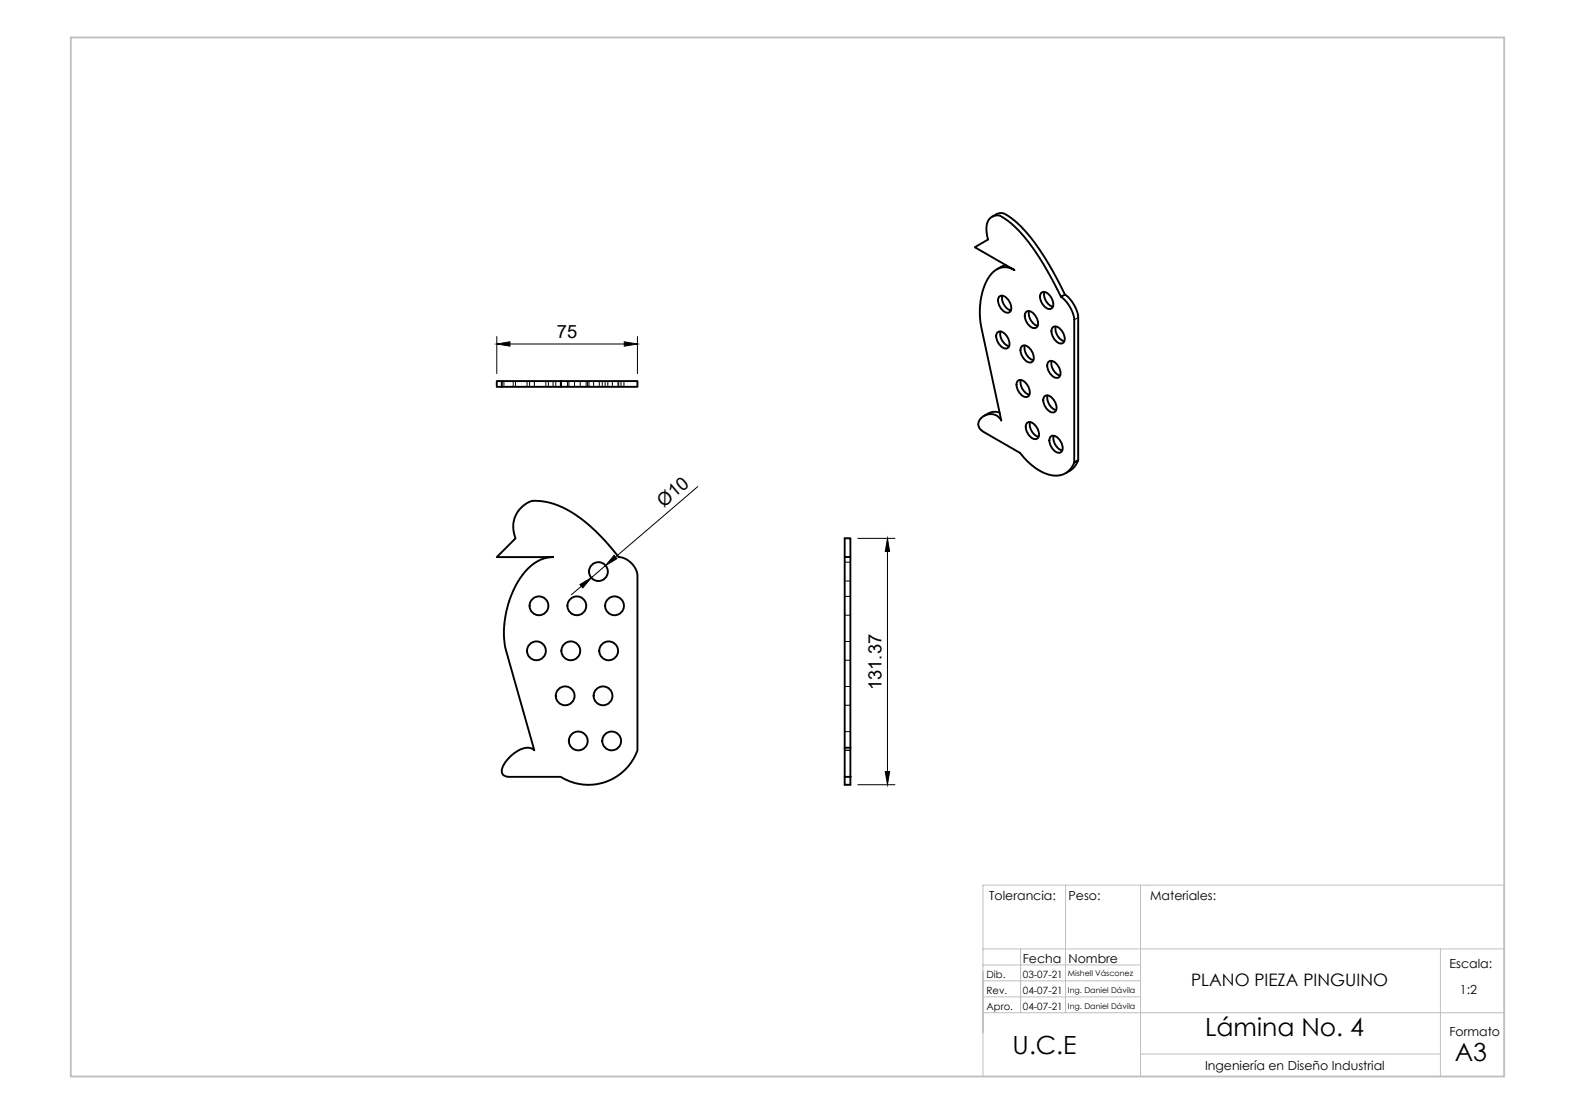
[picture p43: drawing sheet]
<svg xmlns="http://www.w3.org/2000/svg" width="420mm" height="297mm" viewBox="0 0 420 297" stroke-linecap="round" stroke-linejoin="round" font-family="sans-serif">
<defs><g id="words">
<g font-size="6.7">
<text x="270" y="281">U.C.E</text>
<text x="321.3" y="276.2">Lámina No. 4</text>
<text x="387.9" y="282.8">A3</text>
</g>
<g font-size="4.9">
<text x="148.5" y="90.2">75</text>
<text x="177" y="135.3" transform="rotate(-41 177 135.3)">Ø10</text>
<text x="235.1" y="184" transform="rotate(-90 235.1 184)">131.37</text>
</g>
<text font-size="4.6" x="317.6" y="262.9">PLANO PIEZA PINGUINO</text>
<g font-size="3.3">
<text x="263.8" y="240">Tolerancia:</text>
<text x="284.9" y="240">Peso:</text>
<text x="306.7" y="240">Materiales:</text>
<text x="272.8" y="256.8">Fecha</text>
<text x="284.9" y="256.8">Nombre</text>
<text x="386.5" y="258.1">Escala:</text>
<text x="389.3" y="265.1">1:2</text>
<text x="386.5" y="276.2">Formato</text>
<text x="321.3" y="285.3">Ingeniería en Diseño Industrial</text>
</g>
<g font-size="2.7">
<text x="263.1" y="260.8">Dib.</text>
<text x="272.8" y="260.8">03-07-21</text>
<text x="263.1" y="265.1">Rev.</text>
<text x="263.1" y="269.2">Apro.</text>
<text x="272.8" y="265">04-07-21</text>
<text x="272.8" y="269.2">04-07-21</text>
</g>
<g font-size="2.1">
<text x="284.8" y="260.3">Mishell Vásconez</text>
<text x="284.8" y="264.6">Ing. Daniel Dávila</text>
<text x="284.8" y="268.9">Ing. Daniel Dávila</text>
</g>
</g></defs>
<!-- layer: Capa 1 -->
<path d="M262.1 236h139v51h-139zM284.1 236v34M304.1 236v51M262.1 253h139M262.1 257.3h42M272.1 253v17M384.1 253v34M262.1 270h139M262.1 261.5h42M262.1 265.8h42M304.1 281h80" fill="none" stroke="#c0c0c0" stroke-width=".27"/>
<path d="M18.9 10h382.2v277h-382.2z" fill="none" stroke="#c0c0c0" stroke-width=".5"/>
<g fill="none" stroke="#000" stroke-width=".51">
<path d="M264.6 57.8l1.7-.9h1.4l2 1.2 2.8 2.5 2.5 2.9 3.1 4.4 3.4 5.7 2.5 4.9M266.4 79.2a1.57 1.57 0 0 1 2.4 .6l.4 .6a2.22 2.22 0 0 1 0 2.9 2.21 2.21 0 0 1-2.5-1.5 2.81 2.81 0 0 1-.3-2.6zM267.3 78.8a3.5 3.5 0 0 0 2.3 4M268.2 70.7l-1 .3-1.4 .8M277.6 78.2a1.57 1.57 0 0 1 2.4 .7l.4 .5a2.22 2.22 0 0 1 0 2.9 2.21 2.21 0 0 1-2.5-1.5 2.81 2.81 0 0 1-.3-2.6zM278.5 77.8a3.5 3.5 0 0 0 2.3 4M282.9 79.1l.9 .7 1.3 1.7 .8 1.5 .5 1.7 .1 38.6 1-.6-1.1 1.8-.8 .8-1.4 .9M265.9 88.7a1.57 1.57 0 0 1 2.4 .7l.4 .5a2.22 2.22 0 0 1 0 2.9 2.21 2.21 0 0 1-2.5-1.4 2.81 2.81 0 0 1-.3-2.7zM266.8 88.4a3.5 3.5 0 0 0 2.3 3.9M272.4 92.5a1.57 1.57 0 0 1 2.4 .6l.4 .5a2.22 2.22 0 0 1 0 2.9 2.21 2.21 0 0 1-2.6-1.4 2.81 2.81 0 0 1-.2-2.6zM273.3 92.1a3.5 3.5 0 0 0 2.3 3.9M273.5 83.3a1.57 1.57 0 0 1 2.4 .7l.4 .5a2.22 2.22 0 0 1 0 2.9 2.21 2.21 0 0 1-2.5-1.5 2.81 2.81 0 0 1-.3-2.6z"/>
<path d="M274.4 82.9a3.5 3.5 0 0 0 2.3 4M279.5 96.6a1.57 1.57 0 0 1 2.4 .6l.4 .6a2.22 2.22 0 0 1 0 2.9 2.21 2.21 0 0 1-2.5-1.5 2.81 2.81 0 0 1-.3-2.6zM280.4 96.2a3.5 3.5 0 0 0 2.3 3.9M280.6 87.4a1.57 1.57 0 0 1 2.5 .7l.3 .5a2.22 2.22 0 0 1 0 2.9 2.21 2.21 0 0 1-2.5-1.5 2.81 2.81 0 0 1-.3-2.6zM281.5 87a3.5 3.5 0 0 0 2.3 4M133.8 101.6h-1.3v1.5h1.3M133.8 103.1h15.8M133.8 101.6h15.8M133.8 101.6v1.5M149.6 101.6h20.4v1.5h-20.4zM266.6 110.1l-.8-.3h-1l-.9 .3-1.5 .8M271.3 101.7a1.57 1.57 0 0 1 2.4 .6l.4 .6a2.22 2.22 0 0 1 0 2.9 2.21 2.21 0 0 1-2.5-1.5 2.81 2.81 0 0 1-.3-2.6z"/>
<path d="M272.2 101.3a3.5 3.5 0 0 0 2.3 3.9M273.8 112.9a1.57 1.57 0 0 1 2.4 .6l.4 .6a2.22 2.22 0 0 1 0 2.9 2.21 2.21 0 0 1-2.6-1.5 2.81 2.81 0 0 1-.2-2.6zM274.7 112.5a3.5 3.5 0 0 0 2.3 4M278.4 105.8a1.57 1.57 0 0 1 2.5 .6l.3 .6a2.22 2.22 0 0 1 0 2.9 2.21 2.21 0 0 1-2.5-1.5 2.81 2.81 0 0 1-.3-2.6zM279.4 105.4a3.5 3.5 0 0 0 2.2 3.9M280.1 116.5a1.57 1.57 0 0 1 2.4 .7l.4 .5a2.22 2.22 0 0 1 0 2.9 2.21 2.21 0 0 1-2.5-1.4 2.81 2.81 0 0 1-.3-2.7zM281 116.2a3.5 3.5 0 0 0 2.3 3.9M138.9 135.4l1.6-1.3 1.6-.6 4 .4 4.1 1.4 3.7 2.2 3.6 2.9 3.7 3.6 2.8 3.2a2.68 2.68 0 0 0 2.3 1.6l1.5 .8 1 1 .9 1.5 .3 1.2v46.7l-.9 2-1.7 2.5-2.7 2.3-2.7 1.5-3.3 .8-2.2 .1-2.7-.3-2.4-.8-1.8-1h-13.9l-1-.2-.6-.4-.2-.5v-1.2l.8-1.5 2-2.1 1.5-1.1 1.5-.6h1.8l1 .5-7.7-27.3-.4-4.6 .2-2.3 .5-3.2 .9-2.9 1-2.5 1.6-3 1.5-1.9 2.1-1.9 1.5-1 1.8-.6 2-.3h-15l5-5-.6-2v-2.1l.7-2.3zM287.5 122.7v-38.2l-.3-1.5-1.1-2.2-1.5-1.8-.6-.5-1.1 .6-5-9.2-2.6-4-2.6-3.2-2.8-2.9-2.2-1.7-1.3-.7-1.4 .2-1.1 .7-.7 1.4-.1 1.8 .4 2.4-3.6 2 10.6 6.1-1.2-.5-1.4-.3-1.5 .3-1 .6-1.1 1-.8 1.2-1.5 3.6-.7 4 .2 4.1 5.5 26.1-.6-.8-.8-.6-1.1-.3-1.1 .1-1.3 .6-.7 .6-.5 1 .1 1 .3 .6 .9 .8 9.8 5.7 3 3.1 2.4 1.7 1.6 .7 2.3 .5 1.2-.1 1.2-.3 1.7-1.2 1.1-1.9M225.3 148.5v50.8M226.8 148.5v-5h-1.5v5h1.5v50.8M225.3 199.3v7.8"/>
<path d="M225.3 199.3h1.5M226.8 199.3v7.8M225.3 207.1v2.1h1.5v-2.1M225.3 207.1h1.5"/>
<circle cx="159.6" cy="152.4" r="2.51"/>
<circle cx="143" cy="173.5" r="2.51"/>
<circle cx="143.7" cy="161.5" r="2.51"/>
<circle cx="152.2" cy="173.5" r="2.51"/>
<circle cx="153.8" cy="161.5" r="2.51"/>
<circle cx="162.3" cy="173.5" r="2.51"/>
<circle cx="163.9" cy="161.5" r="2.51"/>
<circle cx="150.7" cy="185.5" r="2.51"/>
<circle cx="154.2" cy="197.5" r="2.51"/>
<circle cx="160.8" cy="185.5" r="2.51"/>
<circle cx="163.1" cy="197.5" r="2.51"/>
</g>
<g fill="none" stroke="#000" stroke-width=".27">
<path d="M132.5 89.7v9.9M132.5 91.7l3.5-.6v1.2zM136 91.7h30.5M166.5 91.1l3.5 .6-3.5 .6zM170 89.7v9.9M287.5 84.7l-1 .6M134.4 101.6v1.5M136.9 101.6v1.5M137.5 101.6v1.5M140.5 101.6v1.5M141.2 101.6v1.5M142.5 101.6v1.5"/>
<path d="M145.6 101.6v1.5M146.2 101.6v1.5M147.5 101.6v1.5M148.2 101.6v1.5M149.7 101.6v1.5M151.3 101.6v1.5M151.7 101.6v1.5M153.2 101.6v1.5M154.7 101.6v1.5M156.3 101.6v1.5M156.7 101.6v1.5M157.1 101.6v1.5"/>
<path d="M158.3 101.6v1.5M159.8 101.6v1.5M160.6 101.6v1.5M161.4 101.6v1.5M162.1 101.6v1.5M163.3 101.6v1.5M164.8 101.6v1.5M165 101.6v1.5M165.6 101.6v1.5M166.4 101.6v1.5M186.1 129.7l-22 18.8M154.6 155.9l3.1-1.9-2.3 2.7z"/>
<path d="M155 156.3l-2.6 2.3M161.5 150.8l-3.8 3.2M163.8 148.1l.7 .9-3 1.8zM225.3 149.9h1.5M225.3 154.9h1.5M225.3 159h1.5M228.8 143.5h9.8M236.7 147v58.7M236.7 143.5l.5 3.5h-1.1zM225.3 171h1.5M225.3 176h1.5M225.3 164h1.5"/>
<path d="M225.3 183h1.5M225.3 188h1.5M225.3 195.1h1.5M225.3 207.1h.1M225.3 200h1.5M226.8 207.1h.1M228.8 209.2h9.8M236.1 205.7h1.1l-.5 3.5z"/>
</g>
<path d="M132.5 91.7l3.5-.6v1.2zM166.5 91.1l3.5 .6-3.5 .6zM154.6 155.9l3.1-1.9-2.3 2.7zM163.8 148.1l.7 .9-3 1.8zM236.7 143.5l.5 3.5h-1.1zM236.1 205.7h1.1l-.5 3.5z" fill="#000"/>
<use href="#words"/>
</svg>
